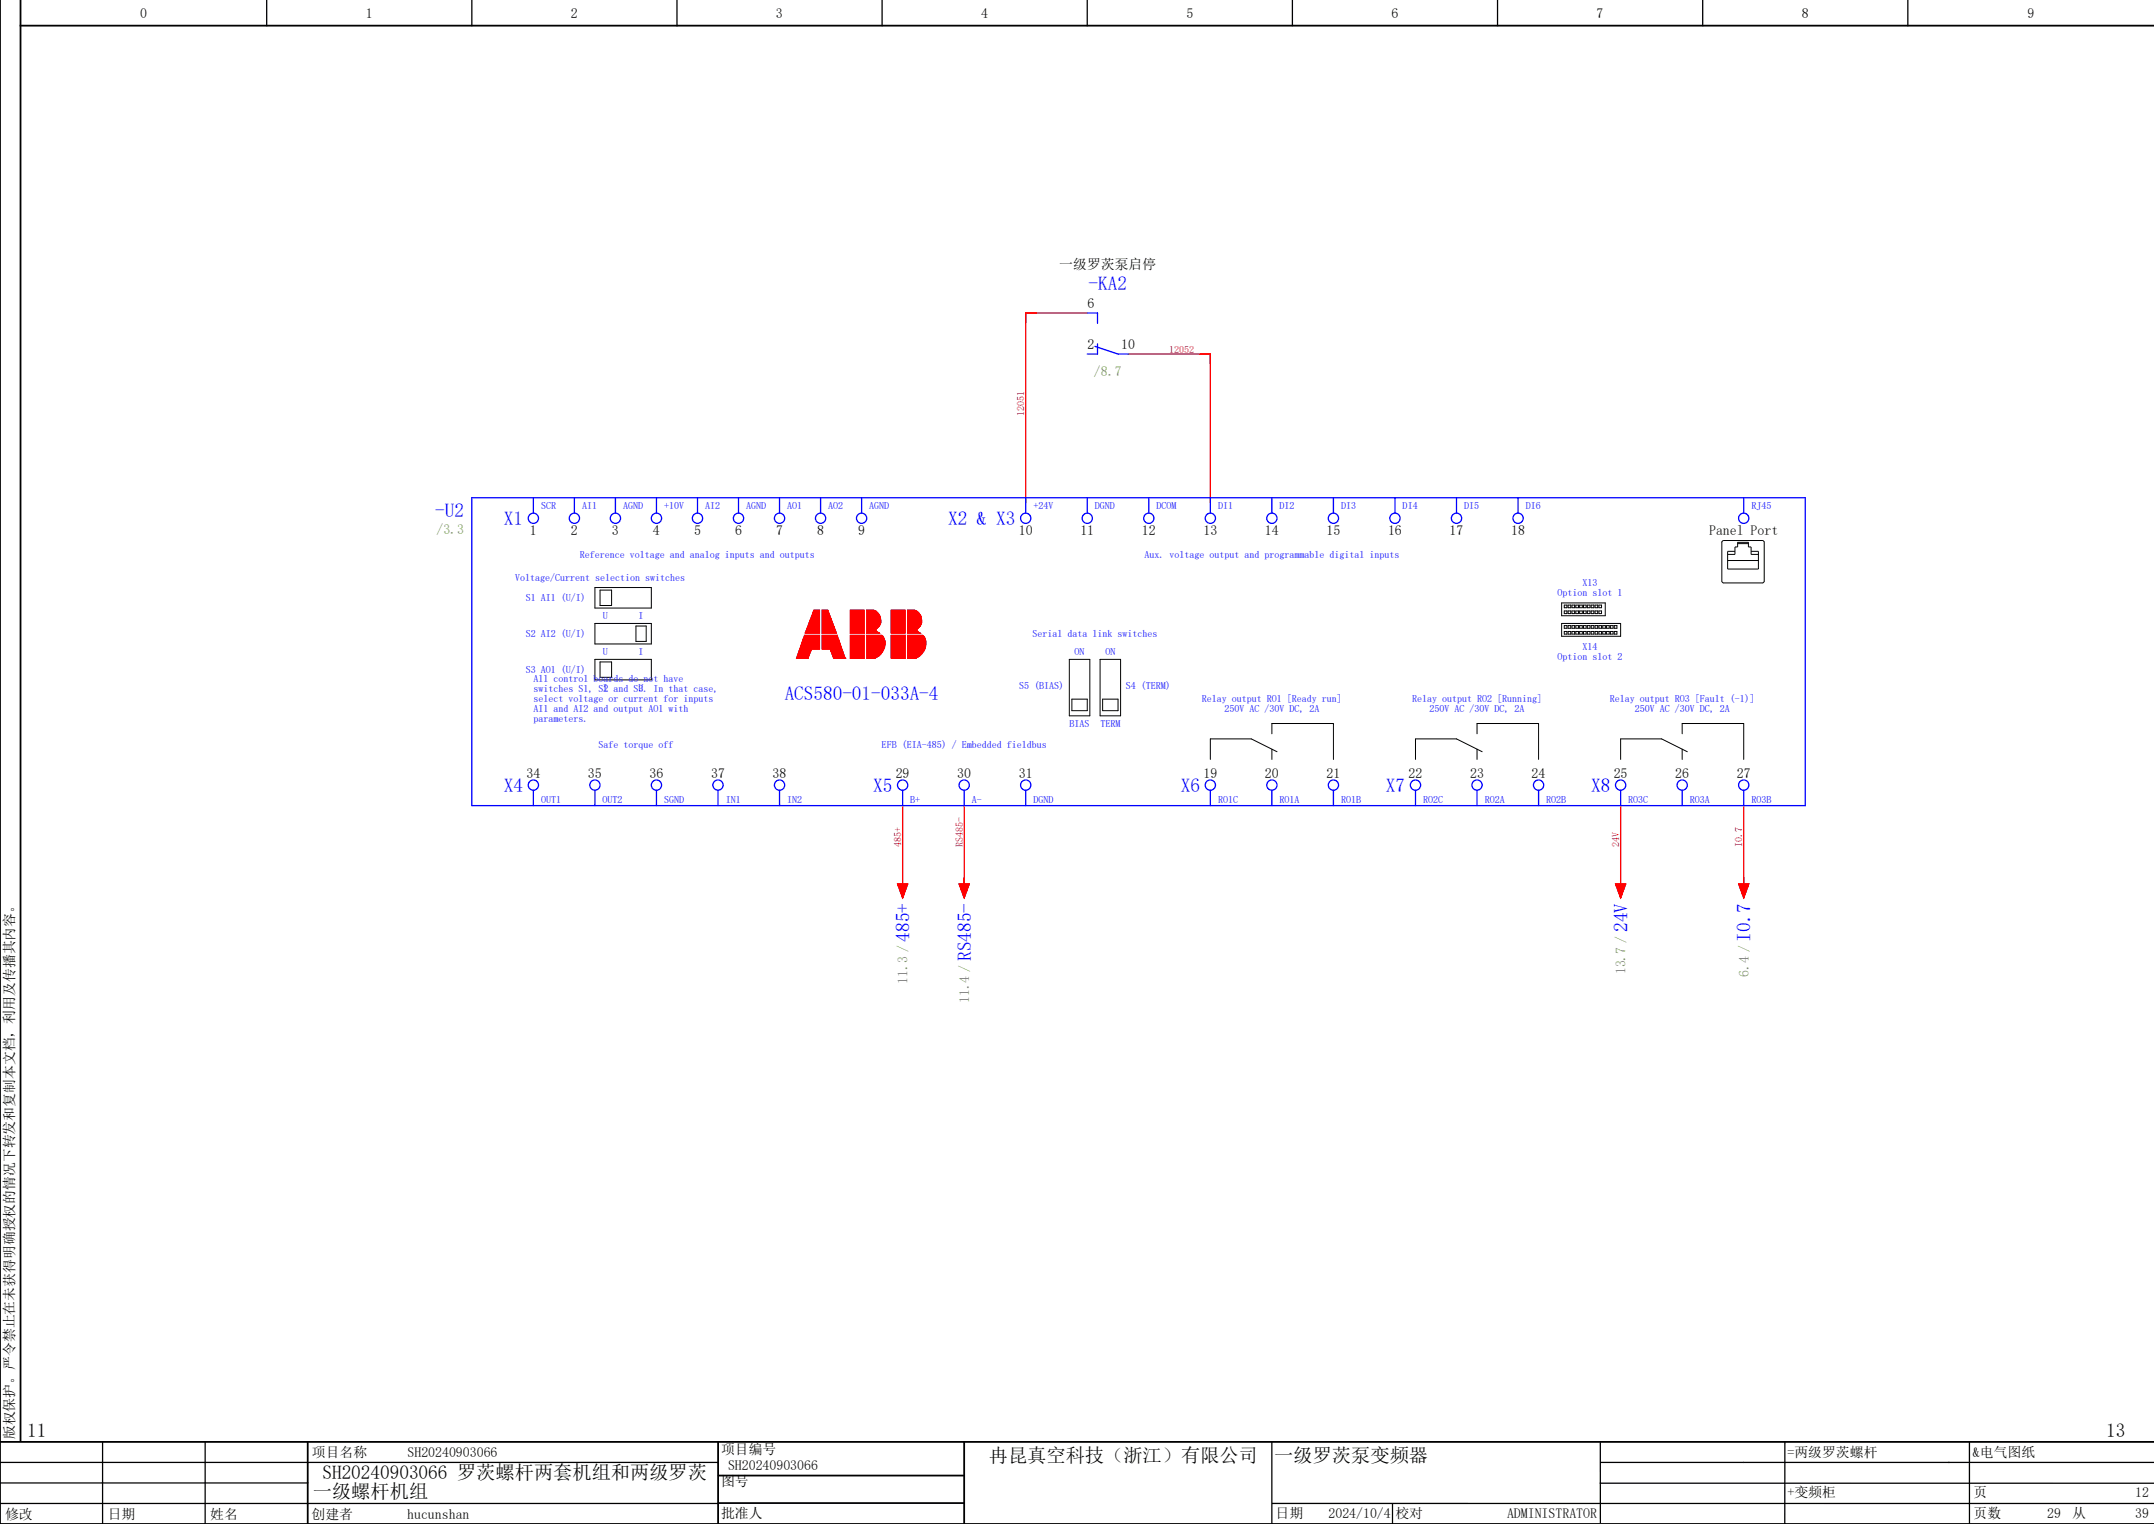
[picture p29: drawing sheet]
<svg xmlns="http://www.w3.org/2000/svg" width="420mm" height="297mm" viewBox="0 0 420 297" stroke-linecap="round" stroke-linejoin="round" font-family="sans-serif">
<defs><g id="words">
<g font-size="3.7" fill="#00f">
<text x="212.3" y="56.5">-KA2</text>
<text x="84.9" y="100.7">-U2</text>
<text x="98.3" y="102.3">X1</text>
<text x="184.9" y="102.3">X2 &amp; X3</text>
<text x="153" y="136.5">ACS580-01-033A-4</text>
<text x="98.3" y="154.3">X4</text>
<text x="170.2" y="154.3">X5</text>
<text x="230.2" y="154.3">X6</text>
<text x="270.2" y="154.3">X7</text>
<text x="310.3" y="154.3">X8</text>
<text x="177.3" y="183.5" transform="rotate(-90 177.3 183.5)">485+</text>
<text x="317.3" y="181.6" transform="rotate(-90 317.3 181.6)">24V</text>
<text x="341.3" y="183.5" transform="rotate(-90 341.3 183.5)">I0.7</text>
<text x="189.3" y="187.3" transform="rotate(-90 189.3 187.3)">RS485-</text>
</g>
<g font-size="3.7">
<text x="5.3" y="280">11</text>
<text x="410.7" y="280">13</text>
<text x="192.8" y="285">冉昆真空科技（浙江）有限公司</text>
<text x="248.5" y="284.9">一级罗茨泵变频器</text>
<text x="61" y="291.9">一级螺杆机组</text>
<text x="62.9" y="288.2">SH20240903066 罗茨螺杆两套机组和两级罗茨</text>
</g>
<g font-size="2.7">
<text x="27.3" y="3.6">0</text>
<text x="71.3" y="3.6">1</text>
<text x="111.3" y="3.6">2</text>
<text x="151.3" y="3.6">3</text>
<text x="191.3" y="3.6">4</text>
<text x="231.3" y="3.6">5</text>
<text x="271.3" y="3.5">6</text>
<text x="311.3" y="3.5">7</text>
<text x="351.3" y="3.5">8</text>
<text x="395.3" y="3.5">9</text>
<text x="206.5" y="52.3">一级罗茨泵启停</text>
<text x="212.1" y="60">6</text>
<text x="212.1" y="68">2</text>
<text x="218.6" y="68">10</text>
<text x="103.3" y="104.3">1</text>
<text x="111.3" y="104.3">2</text>
<text x="119.3" y="104.3">3</text>
<text x="127.3" y="104.3">4</text>
<text x="135.3" y="104.3">5</text>
<text x="143.3" y="104.3">6</text>
<text x="151.3" y="104.3">7</text>
<text x="159.3" y="104.3">8</text>
<text x="167.3" y="104.3">9</text>
<text x="198.6" y="104.3">10</text>
<text x="210.6" y="104.3">11</text>
<text x="222.7" y="104.3">12</text>
<text x="234.7" y="104.3">13</text>
<text x="246.6" y="104.3">14</text>
<text x="258.6" y="104.3">15</text>
<text x="270.7" y="104.3">16</text>
<text x="282.7" y="104.3">17</text>
<text x="294.6" y="104.3">18</text>
<text x="333.3" y="104.3">Panel Port</text>
<text x="102.6" y="151.6">34</text>
<text x="114.6" y="151.6">35</text>
<text x="126.7" y="151.6">36</text>
<text x="138.7" y="151.6">37</text>
<text x="150.6" y="151.6">38</text>
<text x="174.7" y="151.6">29</text>
<text x="186.7" y="151.6">30</text>
<text x="198.6" y="151.6">31</text>
<text x="234.7" y="151.6">19</text>
<text x="246.6" y="151.6">20</text>
<text x="258.6" y="151.6">21</text>
<text x="274.6" y="151.6">22</text>
<text x="286.6" y="151.6">23</text>
<text x="298.7" y="151.6">24</text>
<text x="314.6" y="151.6">25</text>
<text x="326.7" y="151.6">26</text>
<text x="338.7" y="151.6">27</text>
<text x="2.8" y="280.5" transform="rotate(-90 2.8 280.5)">版权保护。严令禁止在未获得明确授权的情况下转发和复制本文档，利用及传播其内容。</text>
<text x="60.8" y="284">项目名称</text>
<text x="79.5" y="284">SH20240903066</text>
<text x="140.6" y="283.4">项目编号</text>
<text x="141.9" y="286.5">SH20240903066</text>
<text x="348.5" y="284">=两级罗茨螺杆</text>
<text x="384.7" y="284">&amp;电气图纸</text>
<text x="140.6" y="289.7">图号</text>
<text x="348.5" y="291.8">+变频柜</text>
<text x="384.8" y="291.8">页</text>
<text x="416.3" y="291.8">12</text>
<text x="1" y="296">修改</text>
<text x="21" y="296">日期</text>
<text x="41" y="296">姓名</text>
<text x="60.8" y="296">创建者</text>
<text x="79.4" y="296">hucunshan</text>
<text x="140.6" y="295.8">批准人</text>
<text x="248.7" y="295.8">日期</text>
<text x="259" y="295.8">2024/10/4</text>
<text x="272.1" y="295.8">校对</text>
<text x="293.9" y="295.8">ADMINISTRATOR</text>
<text x="384.8" y="295.8">页数</text>
<text x="399.2" y="295.8">29</text>
<text x="404" y="295.8">从</text>
<text x="416.3" y="295.8">39</text>
</g>
<g font-size="2.7" fill="#7ca552">
<text x="213.3" y="73.3">/8.7</text>
<text x="85.1" y="104.1">/3.3</text>
<text x="177" y="191.8" transform="rotate(-90 177 191.8)">11.3 /</text>
<text x="317" y="189.9" transform="rotate(-90 317 189.9)">13.7 /</text>
<text x="341" y="190.4" transform="rotate(-90 341 190.4)">6.4 /</text>
<text x="189" y="195.5" transform="rotate(-90 189 195.5)">11.4 /</text>
</g>
<g font-size="2" fill="#f00">
<text x="228" y="68.7">12052</text>
<text x="199.7" y="81" transform="rotate(-90 199.7 81)">12051</text>
<text x="175.7" y="165" transform="rotate(-90 175.7 165)">485+</text>
<text x="187.7" y="165" transform="rotate(-90 187.7 165)">RS485-</text>
<text x="315.7" y="165" transform="rotate(-90 315.7 165)">24V</text>
<text x="339.7" y="165" transform="rotate(-90 339.7 165)">I0.7</text>
</g>
<g font-size="2" fill="#00f">
<text x="105.5" y="99.2">SCR</text>
<text x="113.5" y="99.2">AI1</text>
<text x="121.5" y="99.2">AGND</text>
<text x="129.5" y="99.2">+10V</text>
<text x="137.5" y="99.2">AI2</text>
<text x="145.5" y="99.2">AGND</text>
<text x="153.5" y="99.2">AO1</text>
<text x="161.5" y="99.2">AO2</text>
<text x="169.5" y="99.2">AGND</text>
<text x="201.5" y="99.2">+24V</text>
<text x="213.5" y="99.2">DGND</text>
<text x="225.5" y="99.2">DCOM</text>
<text x="237.5" y="99.2">DI1</text>
<text x="249.5" y="99.2">DI2</text>
<text x="261.5" y="99.2">DI3</text>
<text x="273.5" y="99.2">DI4</text>
<text x="285.5" y="99.2">DI5</text>
<text x="297.5" y="99.2">DI6</text>
<text x="341.5" y="99.2">RJ45</text>
<text x="100.4" y="113.2">Voltage/Current selection switches</text>
<text x="113.1" y="108.7">Reference voltage and analog inputs and outputs</text>
<text x="223.1" y="108.7">Aux. voltage output and programmable digital inputs</text>
<text x="102.6" y="117.2">S1 AI1 (U/I)</text>
<text x="303.7" y="116.2">Option slot 1</text>
<text x="308.5" y="114.3">X13</text>
<text x="102.6" y="124.2">S2 AI2 (U/I)</text>
<text x="117.5" y="120.7">U</text>
<text x="124.5" y="120.7">I</text>
<text x="201.3" y="124.2">Serial data link switches</text>
<text x="102.6" y="131.2">S3 AO1 (U/I)</text>
<text x="117.5" y="127.7">U</text>
<text x="124.5" y="127.7">I</text>
<text x="209.5" y="127.7">ON</text>
<text x="215.5" y="127.7">ON</text>
<text x="303.7" y="128.6">Option slot 2</text>
<text x="308.5" y="126.7">X14</text>
<text x="104" y="132.9">All control boards do not have</text>
<text x="104" y="134.9">switches S1, S2 and S3. In that case,</text>
<text x="104" y="136.8">select voltage or current for inputs</text>
<text x="117.5" y="134.7">I</text>
<text x="124.5" y="134.7">U</text>
<text x="198.7" y="134.2">S5 (BIAS)</text>
<text x="219.5" y="134.2">S4 (TERM)</text>
<text x="234.3" y="136.8">Relay output RO1 [Ready run]</text>
<text x="275.3" y="136.8">Relay output RO2 [Running]</text>
<text x="313.9" y="136.8">Relay output RO3 [Fault (-1)]</text>
<text x="104" y="138.8">AI1 and AI2 and output AO1 with</text>
<text x="104" y="140.7">parameters.</text>
<text x="208.5" y="141.7">BIAS</text>
<text x="214.5" y="141.7">TERM</text>
<text x="238.7" y="138.7">250V AC /30V DC, 2A</text>
<text x="278.7" y="138.7">250V AC /30V DC, 2A</text>
<text x="318.7" y="138.7">250V AC /30V DC, 2A</text>
<text x="116.7" y="145.7">Safe torque off</text>
<text x="171.9" y="145.7">EFB (EIA-485) / Embedded fieldbus</text>
<text x="105.5" y="156.5">OUT1</text>
<text x="117.5" y="156.5">OUT2</text>
<text x="129.5" y="156.5">SGND</text>
<text x="141.5" y="156.5">IN1</text>
<text x="153.5" y="156.5">IN2</text>
<text x="177.5" y="156.5">B+</text>
<text x="189.5" y="156.5">A-</text>
<text x="201.5" y="156.5">DGND</text>
<text x="237.5" y="156.5">RO1C</text>
<text x="249.5" y="156.5">RO1A</text>
<text x="261.5" y="156.5">RO1B</text>
<text x="277.5" y="156.5">RO2C</text>
<text x="289.5" y="156.5">RO2A</text>
<text x="301.5" y="156.5">RO2B</text>
<text x="317.5" y="156.5">RO3C</text>
<text x="329.5" y="156.5">RO3A</text>
<text x="341.5" y="156.5">RO3B</text>
</g>
</g></defs>
<g fill="none" stroke="#000" stroke-width=".25">
<path d="M52 0v5M92 0v5M132 0v5M172 0v5M212 0v5M252 0v5M292 0v5M332 0v5M372 0v5M0 293h140M0 285h140M0 289h60"/>
<path d="M20 281v16M40 281v16M248 281.1v15.9M248.1 293h171.9M271.5 293v4M312 281.2l.1 15.5M312 289l107.9 .1M348 281v15.9M384 281.2v15.6M420 285h-108"/>
</g>
<path d="M4 0v281M0 0v297h420M4 5h416M0 281h420M60 281v16M140 287.6h48M140 281v15.8M140.1 292.9h47.9M188 281v16" fill="none" stroke="#000" stroke-width=".35"/>
<path d="M212 61h-12v37M220 69h16v29M176 157v16M188 157v16M316 157v16M340 157v16M175 172.3h2l-1 2.7zM187 172.3h2l-1 2.7zM315 172.3h2l-1 2.7zM339 172.3h2l-1 2.7z" fill="none" stroke="#f00" stroke-width=".25"/>
<g fill="none" stroke="#00f" stroke-width=".25">
<path d="M212 61h2v2M213.5 67.5l4.5 1.5h2M214 67v2h-2M92 97h260v60h-260zM104 97v3M112 97v3M120 97v3M128 97v3M136 97v3M144 97v3M152 97v3M160 97v3"/>
<path d="M168 97v3M200 97v3M212 97v3M224 97v3M236 97v3M248 97v3M260 97v3M272 97v3M284 97v3M296 97v3M340 97v3M104 154v3"/>
<path d="M116 154v3M128 154v3M140 154v3M152 154v3M176 154v3M188 154v3M200 154v3M236 154v3M248 154v3M260 154v3M276 154v3M288 154v3"/>
<path d="M300 154v3M316 154v3M328 154v3M340 154v3"/>
<circle cx="104" cy="101" r="1"/>
<circle cx="112" cy="101" r="1"/>
<circle cx="120" cy="101" r="1"/>
<circle cx="128" cy="101" r="1"/>
<circle cx="136" cy="101" r="1"/>
<circle cx="144" cy="101" r="1"/>
<circle cx="152" cy="101" r="1"/>
<circle cx="160" cy="101" r="1"/>
<circle cx="168" cy="101" r="1"/>
<circle cx="200" cy="101" r="1"/>
<circle cx="212" cy="101" r="1"/>
<circle cx="224" cy="101" r="1"/>
<circle cx="236" cy="101" r="1"/>
<circle cx="248" cy="101" r="1"/>
<circle cx="260" cy="101" r="1"/>
<circle cx="272" cy="101" r="1"/>
<circle cx="284" cy="101" r="1"/>
<circle cx="296" cy="101" r="1"/>
<circle cx="340" cy="101" r="1"/>
<circle cx="104" cy="153" r="1"/>
<circle cx="116" cy="153" r="1"/>
<circle cx="128" cy="153" r="1"/>
<circle cx="140" cy="153" r="1"/>
<circle cx="152" cy="153" r="1"/>
<circle cx="176" cy="153" r="1"/>
<circle cx="188" cy="153" r="1"/>
<circle cx="200" cy="153" r="1"/>
<circle cx="236" cy="153" r="1"/>
<circle cx="248" cy="153" r="1"/>
<circle cx="260" cy="153" r="1"/>
<circle cx="276" cy="153" r="1"/>
<circle cx="288" cy="153" r="1"/>
<circle cx="300" cy="153" r="1"/>
<circle cx="316" cy="153" r="1"/>
<circle cx="328" cy="153" r="1"/>
<circle cx="340" cy="153" r="1"/>
</g>
<g fill="none" stroke="#000" stroke-width=".19">
<path d="M116 114.5h11v4h-11zM117 115h2.2v3h-2.2zM304.5 117.5h8.5v2.5h-8.5zM305 117.9h.5v.5h-.5zM305 119.1h.5v.5h-.5zM305.8 117.9h.5v.5h-.5zM305.8 119.1h.5v.5h-.5zM306.5 117.9h.5v.5h-.5zM306.5 119.1h.5v.5h-.5zM307.3 117.9h.5v.5h-.5zM307.3 119.1h.5v.5h-.5zM308 117.9h.5v.5h-.5z"/>
<path d="M308 119.1h.5v.5h-.5zM308.8 117.9h.5v.5h-.5zM308.8 119.1h.5v.5h-.5zM309.5 117.9h.5v.5h-.5zM309.5 119.1h.5v.5h-.5zM310.3 117.9h.5v.5h-.5zM310.3 119.1h.5v.5h-.5zM311 117.9h.5v.5h-.5zM311 119.1h.5v.5h-.5zM311.8 117.9h.5v.5h-.5zM311.8 119.1h.5v.5h-.5zM335.7 105.6l.3-.3h7.8l.2 .3v7.8l-.2 .2h-7.8l-.3-.2z"/>
<path d="M336.9 108h1.4v-1.4h.5v-.9h2.1v.9h.5v1.4h1.5M336.9 109.2h6M338.3 107.4h-1.4v3.5h6v-3.5h-1.5M338.8 105.9h2.1M116 128.5h11v4h-11zM116 121.5h11v4h-11zM117 129h2.2v3h-2.2zM124 122h2v3h-2zM208.5 128.5h4v11h-4zM209 136.3h3v2.2h-3zM214.5 128.5h4v11h-4zM215 136.3h3v2.2h-3z"/>
<path d="M304.5 121.5h11.5v2.5h-11.5zM305 121.9h.5v.5h-.5zM305 123.1h.5v.5h-.5zM305.8 121.9h.5v.5h-.5zM305.8 123.1h.5v.5h-.5zM306.5 121.9h.5v.5h-.5zM306.5 123.1h.5v.5h-.5zM307.3 121.9h.5v.5h-.5zM307.3 123.1h.5v.5h-.5zM308 121.9h.5v.5h-.5zM308 123.1h.5v.5h-.5zM308.8 121.9h.5v.5h-.5z"/>
<path d="M308.8 123.1h.5v.5h-.5zM309.5 121.9h.5v.5h-.5zM309.5 123.1h.5v.5h-.5zM310.3 121.9h.5v.5h-.5zM310.3 123.1h.5v.5h-.5zM311 121.9h.5v.5h-.5zM311 123.1h.5v.5h-.5zM311.8 121.9h.5v.5h-.5zM311.8 123.1h.5v.5h-.5zM312.5 121.9h.5v.5h-.5zM312.5 123.1h.5v.5h-.5zM313.3 121.9h.5v.5h-.5z"/>
<path d="M313.3 123.1h.5v.5h-.5zM314 121.9h.5v.5h-.5zM314 123.1h.5v.5h-.5zM314.8 121.9h.5v.5h-.5zM314.8 123.1h.5v.5h-.5zM248 143v-2h12v7M248 146v2M249 146.5l-5-2.5h-8v4M288 143v-2h12v7M288 146v2M289 146.5l-5-2.5h-8v4M328 143v-2h12v7"/>
<path d="M328 146v2M329 146.5l-5-2.5h-8v4"/>
</g>
<g fill="#f00" stroke="#f00" stroke-width=".19">
<path d="M160.3 123.8h2.9l1.6 4.5h-2.2l-.7-1.8h-1.6z"/>
<path d="M158.7 118.9h1.1v4.5h-2.8z"/>
<path d="M165.8 123.8h2.7v4.5h-2.7z"/>
<path d="M165.8 118.9h2.7v4.5h-2.7z"/>
<path d="M169 123.8h2.9a2.82 2.82 0 0 1 .2 3.3 2.82 2.82 0 0 1-3.1 1.2z"/>
<path d="M169 118.9h1.4a2.07 2.07 0 0 1 .4 3.6v.5l.7 .4h-2.5z"/>
<path d="M160.3 118.9h1.1l1.7 4.5h-2.8z"/>
<path d="M177 123.8h2.9a2.82 2.82 0 0 1 .2 3.3 2.82 2.82 0 0 1-3.1 1.2z"/>
<path d="M173.8 123.8h2.7v4.5h-2.7z"/>
<path d="M173.8 118.9h2.7v4.5h-2.7z"/>
<path d="M177 118.9h1.3a2.07 2.07 0 0 1 .5 3.7v.4l.6 .4h-2.4z"/>
<path d="M156.9 123.8h2.9v2.7h-1.6l-.7 1.8h-2.2z"/>
<path d="M175 172.3h2l-1 2.7z"/>
<path d="M187 172.3h2l-1 2.7z"/>
<path d="M315 172.3h2l-1 2.7z"/>
<path d="M339 172.3h2l-1 2.7z"/>
</g>
<g fill="none" stroke="#f00" stroke-width=".19">
<path d="M158.7 118.9h1.1v4.5h-2.8zM160.3 118.9h1.1l1.7 4.5h-2.8zM165.8 118.9h2.7v4.5h-2.7zM169 118.9h1.4a2.07 2.07 0 0 1 .4 3.6v.5l.7 .4h-2.5zM173.8 118.9h2.7v4.5h-2.7zM177 118.9h1.3a2.07 2.07 0 0 1 .5 3.7v.4l.6 .4h-2.4zM155.3 128.3h.1M156.9 123.8h2.9v2.7h-1.6l-.7 1.8h-2.2zM160.3 123.8h2.9l1.6 4.5h-2.2l-.7-1.8h-1.6zM164.8 128.3h.1M165.8 123.8h2.7v4.5h-2.7zM169 123.8h2.9a2.82 2.82 0 0 1 .2 3.3 2.82 2.82 0 0 1-3.1 1.2z"/>
<path d="M173.8 123.8h2.7v4.5h-2.7zM177 123.8h2.9a2.82 2.82 0 0 1 .2 3.3 2.82 2.82 0 0 1-3.1 1.2z"/>
</g>
<use href="#words"/>
</svg>
